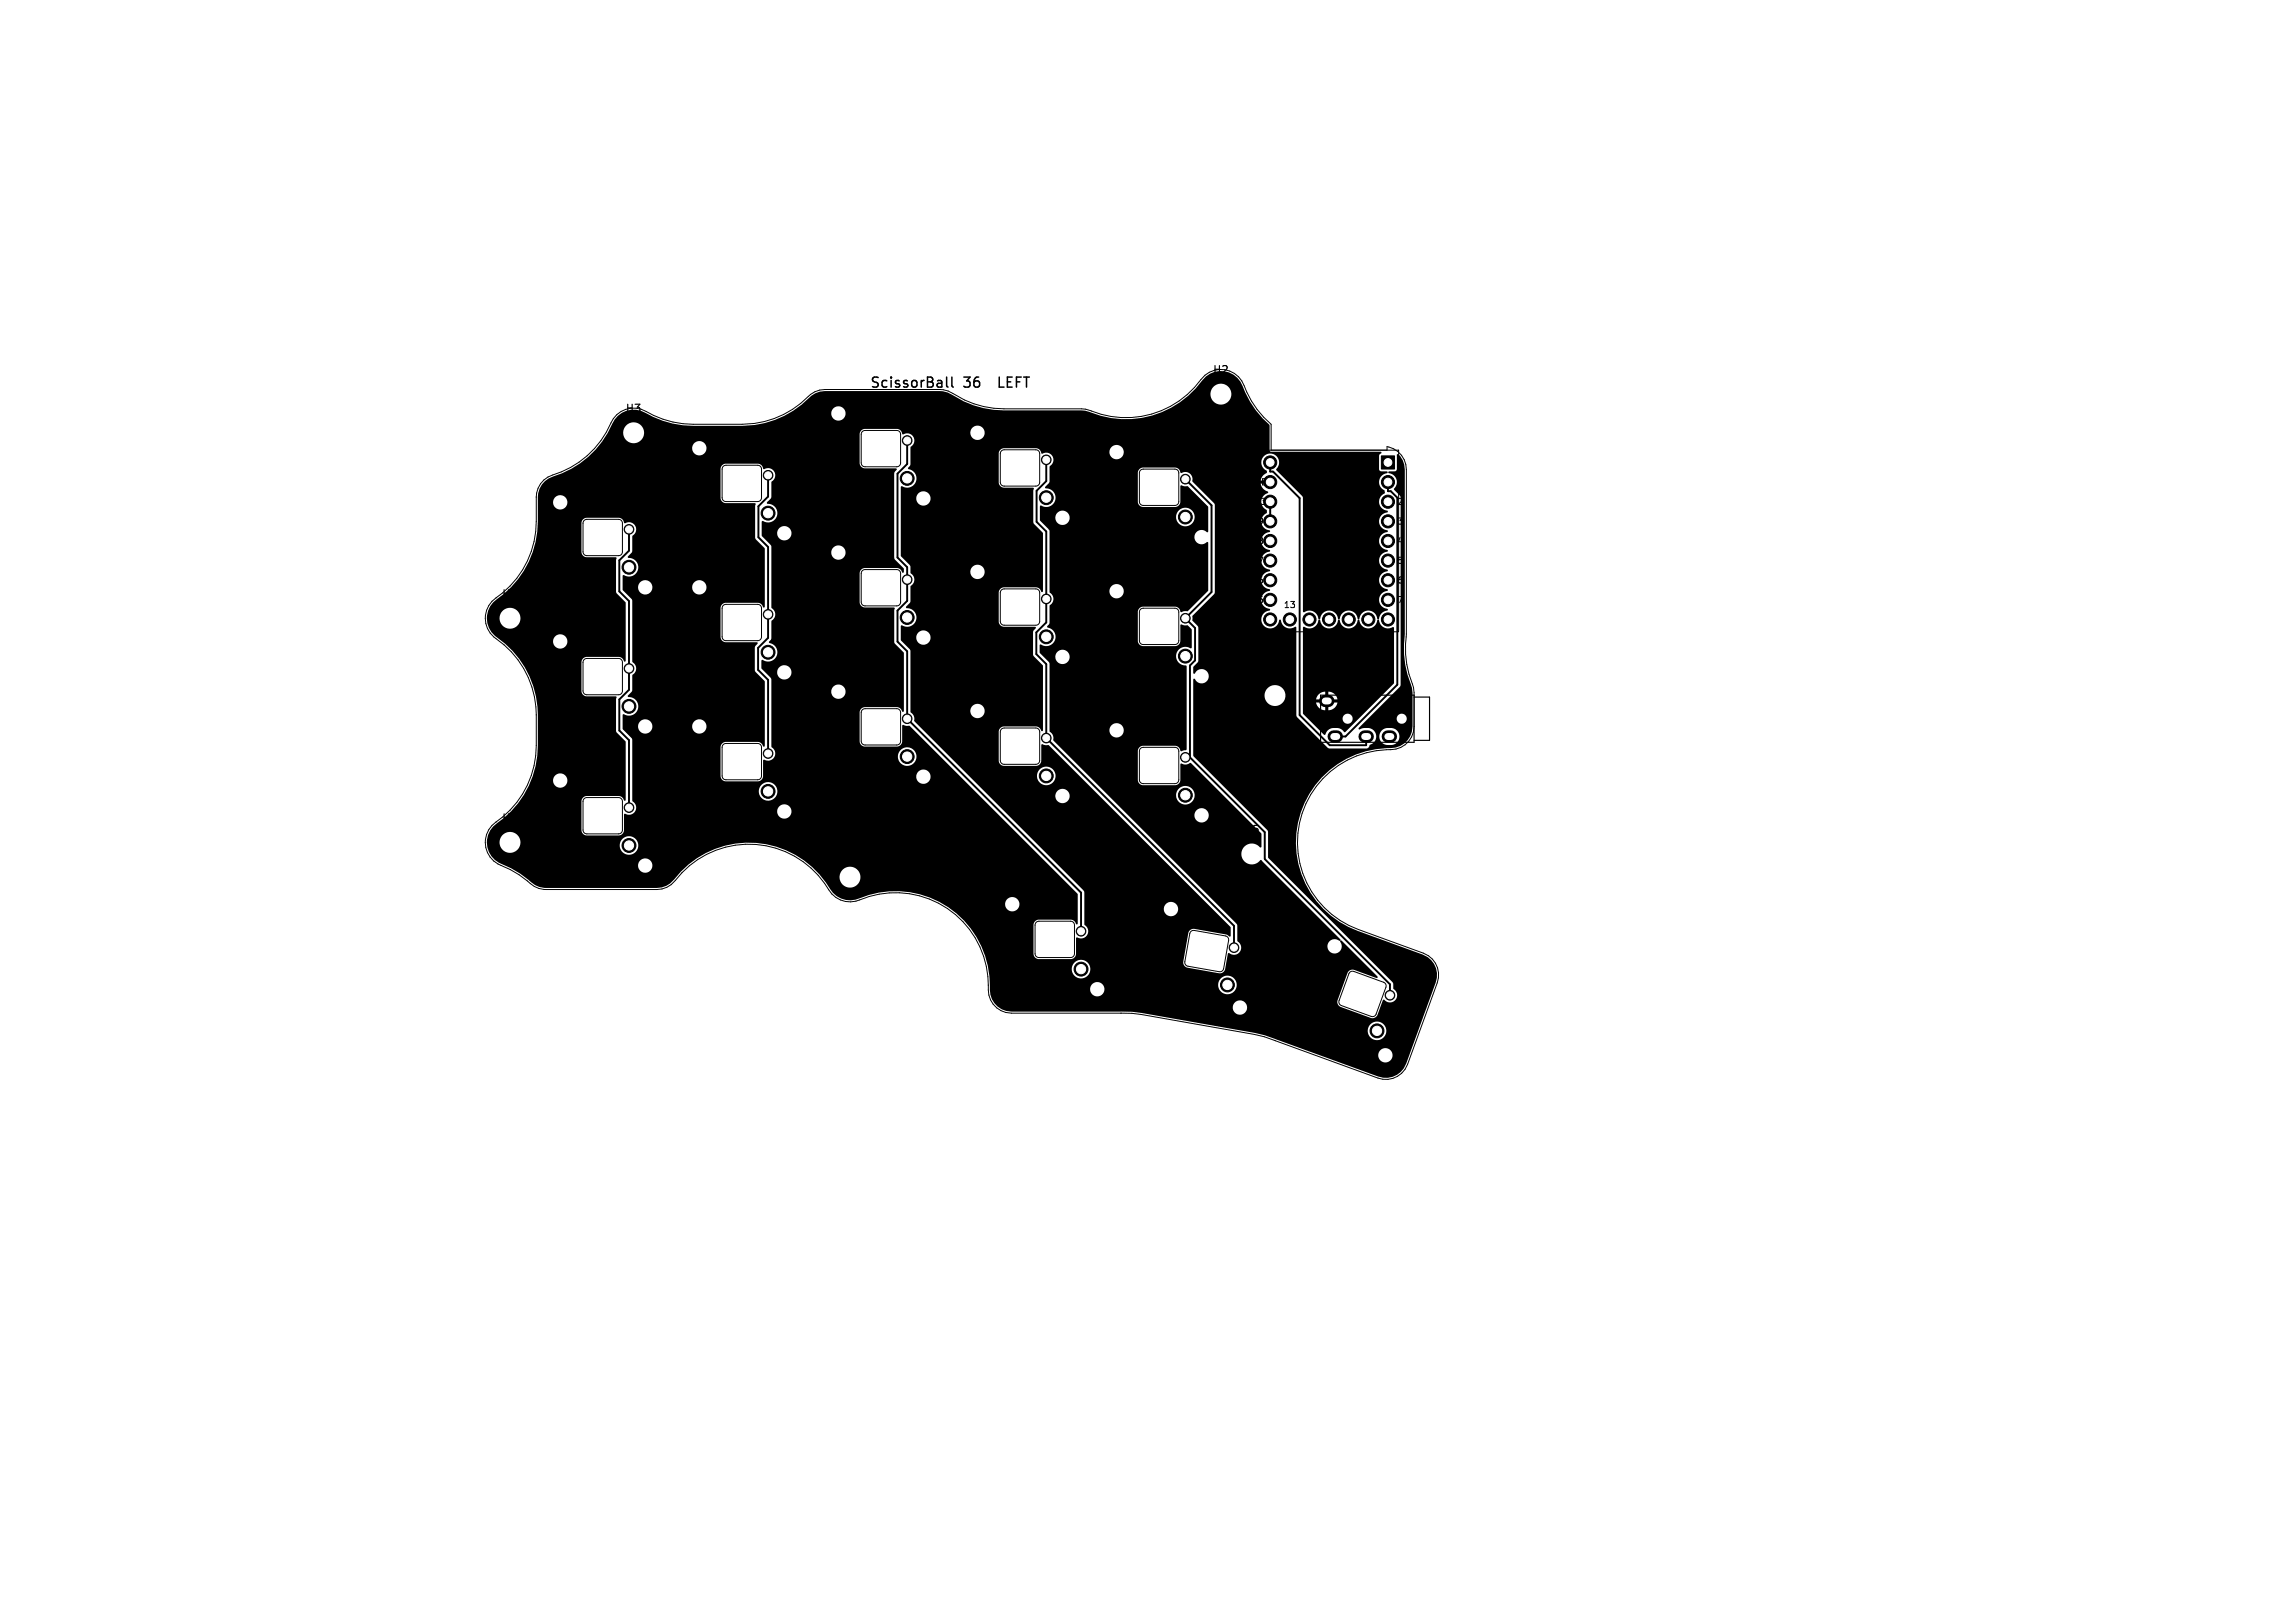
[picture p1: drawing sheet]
<svg xmlns="http://www.w3.org/2000/svg" width="297mm" height="210mm" viewBox="0 0 297 210" stroke-linecap="round" stroke-linejoin="round" font-family="sans-serif">
<defs><g id="words">
<g font-size="1.8">
<text x="112.5" y="50.4">ScissorBall</text>
<text x="124.7" y="50.4">36</text>
<text x="129.8" y="50.4">LEFT</text>
</g>
<g font-size="1.4">
<text x="80.9" y="53.6">H3</text>
<text x="156.9" y="48.6">H2</text>
<text x="64.9" y="77.6">H4</text>
<text x="64.9" y="106.6">H7</text>
<text x="160.9" y="108.1">H5</text>
</g>
<g font-size="1.1">
<text x="161.5" y="63">GND</text>
<text x="161.6" y="65.5">3V3</text>
<text x="179.1" y="60.4">0</text>
<text x="180.7" y="63">1</text>
<text x="180.7" y="65.5">2</text>
<text x="161.9" y="70.6">28</text>
<text x="161.9" y="68">29</text>
<text x="180.7" y="70.6">4</text>
<text x="180.7" y="68">3</text>
<text x="161.9" y="75.7">26</text>
<text x="161.9" y="73.1">27</text>
<text x="180.7" y="75.7">6</text>
<text x="180.7" y="73.1">5</text>
<text x="161.9" y="78.2">15</text>
<text x="166.1" y="78.8">13</text>
<text x="168.6" y="78.8">12</text>
<text x="171.1" y="78.8">11</text>
<text x="173.7" y="78.8">10</text>
<text x="176.6" y="78.8">9</text>
<text x="179.1" y="80.7">8</text>
<text x="180.7" y="78.2">7</text>
</g>
<g font-size="1.1" fill="#fff">
<text x="163.6" y="60.4">5V</text>
<text x="163.5" y="80.7">14</text>
</g>
</g></defs>
<g fill="#000" stroke="#000" stroke-width=".13">
<path d="M178.8 59h1.7v1.7h-1.7z"/>
<circle cx="117.4" cy="57" r=".62"/>
<circle cx="135.4" cy="59.5" r=".63"/>
<circle cx="164.4" cy="59.8" r=".85"/>
<circle cx="81.4" cy="73.4" r=".9"/>
<circle cx="81.4" cy="68.5" r=".62"/>
<circle cx="99.4" cy="66.4" r=".9"/>
<circle cx="99.4" cy="61.5" r=".62"/>
<circle cx="99.4" cy="79.5" r=".62"/>
<circle cx="117.4" cy="79.9" r=".9"/>
<circle cx="117.4" cy="75" r=".62"/>
<circle cx="117.4" cy="61.9" r=".9"/>
<circle cx="135.4" cy="77.5" r=".63"/>
<circle cx="135.4" cy="64.4" r=".9"/>
<circle cx="153.4" cy="62" r=".62"/>
<circle cx="153.4" cy="80" r=".63"/>
<circle cx="153.4" cy="66.9" r=".9"/>
<circle cx="164.4" cy="75.1" r=".85"/>
<circle cx="164.4" cy="64.9" r=".85"/>
<circle cx="164.4" cy="62.4" r=".85"/>
<circle cx="164.4" cy="72.5" r=".85"/>
<circle cx="164.4" cy="70" r=".85"/>
<circle cx="164.4" cy="67.5" r=".85"/>
<circle cx="164.4" cy="77.6" r=".85"/>
<circle cx="179.6" cy="67.5" r=".85"/>
<circle cx="179.6" cy="62.4" r=".85"/>
<circle cx="179.6" cy="64.9" r=".85"/>
<circle cx="179.6" cy="70" r=".85"/>
<circle cx="179.6" cy="77.6" r=".85"/>
<circle cx="179.6" cy="72.5" r=".85"/>
<circle cx="179.6" cy="75.1" r=".85"/>
<circle cx="81.4" cy="86.5" r=".62"/>
<circle cx="81.4" cy="91.4" r=".9"/>
<circle cx="99.4" cy="97.5" r=".62"/>
<circle cx="99.4" cy="84.4" r=".9"/>
<circle cx="117.4" cy="97.9" r=".9"/>
<circle cx="117.4" cy="93" r=".62"/>
<circle cx="135.4" cy="95.5" r=".62"/>
<circle cx="135.4" cy="82.4" r=".9"/>
<circle cx="153.4" cy="98" r=".63"/>
<circle cx="153.4" cy="84.9" r=".9"/>
<circle cx="164.4" cy="80.2" r=".85"/>
<circle cx="166.9" cy="80.2" r=".85"/>
<circle cx="169.5" cy="80.2" r=".85"/>
<circle cx="172" cy="80.2" r=".85"/>
<circle cx="174.5" cy="80.2" r=".85"/>
<circle cx="177.1" cy="80.2" r=".85"/>
<circle cx="179.6" cy="80.2" r=".85"/>
<circle cx="81.4" cy="104.5" r=".62"/>
<circle cx="81.4" cy="109.4" r=".9"/>
<circle cx="99.4" cy="102.4" r=".9"/>
<circle cx="135.4" cy="100.4" r=".9"/>
<circle cx="153.4" cy="102.9" r=".9"/>
<circle cx="139.9" cy="120.5" r=".62"/>
<circle cx="139.9" cy="125.4" r=".9"/>
<circle cx="158.8" cy="127.4" r=".9"/>
<circle cx="159.7" cy="122.6" r=".63"/>
<circle cx="178.2" cy="133.4" r=".9"/>
<circle cx="179.9" cy="128.8" r=".63"/>
</g>
<path d="M171.5 90.7h.4M172.6 95.3h.4M176.6 95.3h.4M179.6 95.3h.4" fill="none" stroke="#000" stroke-width="1.6"/>
<path d="M117.4 57v3l-1.3 1.3v10.8l1.3 1.3v4.4l-1.3 1.2v4l1.3 1.3v8.7l22.5 22.5v5M135.4 59.5v2.8l-1.3 1.2v4l1.3 1.3v11.7l-1.3 1.3v2.8l1.3 1.3v9.6l24.3 24.3v2.8M164.4 59.8v1.2h.3l3.5 3.5v28l3.9 3.9h4.7v-1.1M81.4 68.5v2.8l-1.3 1.2v4l1.3 1.3v11.5l-1.3 1.2v4l1.3 1.3v8.7M99.4 61.5v2.8l-1.3 1.2v4l1.3 1.3v11.7l-1.3 1.3v2.9l1.3 1.3v9.5M153.4 62l3.4 3.4v11.2l-3.4 3.4 1.3 1.3v4.2l-.7 .6v11.9M164.4 64.9v2.6M179.6 62.4v1.2h.4l.8 .8v24.2l-6.7 6.7h-1.3M153.4 98h.6M154 98l9.7 9.7v3.5l16.2 16.2v1.4" fill="none" stroke="#000" stroke-width=".25"/>
<path d="M70.5 62.3l.5-.4 1.7-.7 1.3-.6h19.2v3.9a.7 .7 0 0 0 .8 .6h3.7l.1 .1-.1 4.4 .1 .2 1.2 1.2v7.6a.29 .29 0 0 1-.4-.3l-.5-.3h-4.1a.69 .69 0 0 0-.8 .7v3.8a.7 .7 0 0 0 .8 .6h3.9l.2 .1-.4 .6v2.9l.1 .2 1.2 1.3v8.4a.29 .29 0 0 1-.4-.3l-.5-.3h-4.2l-.3 .1a.69 .69 0 0 0-.4 .6v3.8a.7 .7 0 0 0 .8 .6h4.1l.4-.2 .2-.3h19.9a.93 .93 0 0 0 1.4 .7 .93 .93 0 0 0 0-1.6 .93 .93 0 0 0-1.4 .7v.2h-19.9l.1-2.2v-.1h.2a.93 .93 0 0 0 1.3-.5h15.9v.2a1.2 1.2 0 0 0 1.8 .9 1.2 1.2 0 0 0 0-2 1.2 1.2 0 0 0-1.8 .9h-15.9a1.09 1.09 0 0 0-.5-1.2v-7h7.8a.93 .93 0 0 0 1.4 .7 .93 .93 0 0 0 0-1.6 .93 .93 0 0 0-1.4 .7v.2h-7.8v-1.8l-.7-.7h1.5a.93 .93 0 0 0 1.4 .7 .93 .93 0 0 0 0-1.6 .93 .93 0 0 0-1.4 .7v.2h-1.5l-.6-.6v-1l.1-.1a1.24 1.24 0 0 0 1.9-.5 1.24 1.24 0 0 0-1-1.7v-.1l.3-.5v-2.2a1.05 1.05 0 0 0 0-1.8v-7h7.8a.93 .93 0 0 0 1.4 .7 .93 .93 0 0 0 0-1.6 .93 .93 0 0 0-1.4 .7v.2h-7.8v-1l-1.2-1.2v-.3h2v.2a.93 .93 0 0 0 1.5 .4 .93 .93 0 0 0-.3-1.6 .93 .93 0 0 0-1.2 1h-2v-1.6v-.1a1.23 1.23 0 0 0 1.9-.6 1.23 1.23 0 0 0-1.2-1.6v-.2l.4-.5 .1-.2v-1.9a.99 .99 0 0 0 .4-1.4 .99 .99 0 0 0-1.4-.3 .8 .8 0 0 0-.8-.7h-4.1a.7 .7 0 0 0-.7 .6h-19.2l1-.6 1.1-.9 1-1h12.5a.93 .93 0 0 0 1.4 .7 .93 .93 0 0 0 0-1.6 .93 .93 0 0 0-1.4 .7v.2h-12.5l.8-1 .8-1.2h1.9a1.35 1.35 0 0 0 1.3 1.4 1.35 1.35 0 0 0 1.4-1.2h27.9v3.8a.69 .69 0 0 0 .8 .7h3.9l.2 .1-.4 .5v11l.1 .2 1.1 1.1 .1 .6h-.2l-.1-.1a.69 .69 0 0 0-.7-.5h-4.1a.7 .7 0 0 0-.7 .7v3.8a.7 .7 0 0 0 .8 .6h3.7l.1 .1-.1 4.4 .1 .2 1.2 1.2v7.6a.29 .29 0 0 1-.4-.3l-.5-.3h-4.1a.69 .69 0 0 0-.8 .7v3.8a.7 .7 0 0 0 .8 .6h4.1a.7 .7 0 0 0 .7-.7v-2.1l.9 .1 21.7 21.7 .1 4a.29 .29 0 0 1-.4-.3l-.5-.3h-4.1a.69 .69 0 0 0-.8 .7v3.8a.7 .7 0 0 0 .8 .6h4.1a.7 .7 0 0 0 .7-.7v-2l.1-.1a.96 .96 0 0 0 1.3-.4 .96 .96 0 0 0-.4-1.3v-1.9h10.3a.93 .93 0 0 0 1.4 .7 .93 .93 0 0 0 0-1.6 .93 .93 0 0 0-1.4 .7v.2h-10.3v-2.3l-.1-.2-12.1-12.1h8.5a.93 .93 0 0 0 1.4 .7 .93 .93 0 0 0 0-1.6 .93 .93 0 0 0-1.4 .7v.2h-8.5l-2.8-2.8h8.9a1.2 1.2 0 0 0 1.7 1.2 1.2 1.2 0 0 0 .3-2 1.2 1.2 0 0 0-2 .6v.2h-8.9l-7-7a1.46 1.46 0 0 0-.5-1.2h7.8a.93 .93 0 0 0 1.4 .7 .93 .93 0 0 0 0-1.6 .93 .93 0 0 0-1.4 .7v.2h-7.8v-7.9l-.1-.2-1.1-1.1v-.3h2v.2a.93 .93 0 0 0 1.5 .4 .93 .93 0 0 0-.3-1.6 .93 .93 0 0 0-1.2 1h-2v-1.6v-.1a1.23 1.23 0 0 0 1.9-.6 1.23 1.23 0 0 0-1.2-1.6v-.2l.4-.5 .1-.2v-1.9a1.07 1.07 0 0 0 0-1.8h7.8v.2a.93 .93 0 0 0 1.5 .4 .93 .93 0 0 0-.3-1.6 .93 .93 0 0 0-1.2 1h-7.8v-.8l-.1-.2-1.1-1.2v-7.3h2a.93 .93 0 0 0 1.4 .7 .93 .93 0 0 0 0-1.6 .93 .93 0 0 0-1.4 .7v.2h-2v-1.6l.1-.1a1.23 1.23 0 0 0 1.8-.6 1.23 1.23 0 0 0-1-1.7l.3-.5v-1.5h11.4v3.9a.7 .7 0 0 0 .8 .6h3.7l.1 .1-.1 4.4 .1 .2 1.2 1.2v7.6a.29 .29 0 0 1-.4-.3l-.5-.3h-4.1a.69 .69 0 0 0-.8 .7v3.8a.7 .7 0 0 0 .8 .6h3.9l.2 .1-.4 .6v2.9l.1 .2 1.2 1.2v8.5a.29 .29 0 0 1-.4-.3l-.5-.3h-4.1a.69 .69 0 0 0-.8 .7v3.8a.7 .7 0 0 0 .8 .6h4.1a.7 .7 0 0 0 .7-.7v-2.1l.9 .1 23.5 23.5 .1 1.2-.2 .1-.4-.3-4.2-.7a.69 .69 0 0 0-.7 .6l-.7 3.6a.69 .69 0 0 0 .6 .8l4 .7a.69 .69 0 0 0 .9-.5l.3-2 .2-.1a.96 .96 0 0 0 1.4-.2 .96 .96 0 0 0-.4-1.4v-2l-.1-.2-13.9-13.9h8.5a.93 .93 0 0 0 1.4 .7 .93 .93 0 0 0 0-1.6 .93 .93 0 0 0-1.4 .7v.2h-8.5l-2.8-2.8h8.9a1.2 1.2 0 0 0 1.7 1.2 1.2 1.2 0 0 0 .3-2 1.2 1.2 0 0 0-2 .6v.2h-8.9l-7-7a1.46 1.46 0 0 0-.5-1.2h7.8a.93 .93 0 0 0 1.4 .7 .93 .93 0 0 0 0-1.6 .93 .93 0 0 0-1.4 .7v.2h-7.8v-8.7l-.1-.2-.5-.6h1.4v.2a.93 .93 0 0 0 1.5 .4 .93 .93 0 0 0-.3-1.6 .93 .93 0 0 0-1.2 1h-1.4l-.7-.7v-.9l.2-.1a1.22 1.22 0 0 0 1.8-.6 1.22 1.22 0 0 0-1-1.6v-.1l.3-.5v-2.2a1.07 1.07 0 0 0 0-1.8h7.8v.2a.93 .93 0 0 0 1.5 .4 .93 .93 0 0 0-.3-1.6 .93 .93 0 0 0-1.2 1h-7.8v-7.9l-.1-.2-1.1-1.1v-.3h2a.93 .93 0 0 0 1 .8 .93 .93 0 0 0 .8-1.1h13.8v.2a1.2 1.2 0 0 0 1.8 .9 1.2 1.2 0 0 0 0-2 1.2 1.2 0 0 0-1.8 .9h-13.8v-.1a.93 .93 0 0 0-1.1-.6 .93 .93 0 0 0-.7 1h-2v-1.6v-.1a1.23 1.23 0 0 0 1.9-.6 1.23 1.23 0 0 0-1.2-1.6v-.2l.4-.5 .1-.2v-1.2h11.4v3.9a.7 .7 0 0 0 .8 .6h4.1a.7 .7 0 0 0 .7-.7v-2.1l.9 .1 2.6 2.6 .1 3.3-.2 .1a.94 .94 0 0 0-1.3-.1 .94 .94 0 0 0 0 1.4 .94 .94 0 0 0 1.3-.1l.2 .1-.1 6.3-2.6 2.6-.8 .1-.1-.1a.71 .71 0 0 0-.8-.6h-4.1l-.3 .1a.69 .69 0 0 0-.4 .6v3.8a.7 .7 0 0 0 .8 .6h4.1a.7 .7 0 0 0 .7-.7v-2.1l.9 .1 .5 .6v2.3l-.1 .1a1.22 1.22 0 0 0-1.9 .7 1.22 1.22 0 0 0 1.3 1.5l.1 10.9-.1 .1-.7 .1a.8 .8 0 0 0-.8-.7h-4.1l-.4 .2-.3 .4v3.8a.69 .69 0 0 0 .8 .7h4.1a.7 .7 0 0 0 .7-.7v-2v-.1h.2a1.29 1.29 0 0 0 1.1-.1l9.1 9.1 .1 1.7-.2 .2a1.37 1.37 0 0 0-2-.2 1.37 1.37 0 0 0 0 2 1.37 1.37 0 0 0 2-.2h.2l10.1 10.2 .1 .2h-.1a.94 .94 0 0 0-1.5 .2 .94 .94 0 0 0 .6 1.4 .94 .94 0 0 0 1.1-.9l-.2-.6 .1-.1h.1l4.7 4.6v.2h-.2l-2.9-1a.7 .7 0 0 0-.8 .4l-1.3 3.6a.7 .7 0 0 0 .4 .8l3.8 1.4a.7 .7 0 0 0 1-.4l.7-1.9h.1a.96 .96 0 0 0 1.5-.1 .96 .96 0 0 0-.3-1.4l-.1-.8-16.1-16.1v-3.4l-.1-.2-9.6-9.6v-7.9h9.2v.2a1.35 1.35 0 0 0 2.1 1.1 1.35 1.35 0 0 0 0-2.4 1.35 1.35 0 0 0-2.1 1.1h-9.2v-2l.1-.1h.1a.94 .94 0 0 0 1.5 .4 .94 .94 0 0 0-.1-1.5 .94 .94 0 0 0-1.4 .5h-.1l-.1-.1v-.8l.7-.8v-4.3l-.1-.2-.7-.7v-.6l2.8-2.8 .1-.2v-11.4l-.1-.2-2.8-2.8a1.03 1.03 0 0 0-.3-1 1.03 1.03 0 0 0-1.2-.1 .8 .8 0 0 0-.8-.7h-4.3a.7 .7 0 0 0-.5 .6h-11.4v-.7a.98 .98 0 0 0 .5-1 .98 .98 0 0 0-.7-.8h8v.2a.93 .93 0 0 0 1.5 .4 .93 .93 0 0 0-.3-1.6 .93 .93 0 0 0-1.2 1h-8.3l-.4 .1-.1-.1a.71 .71 0 0 0-.8-.6h-4.1a.7 .7 0 0 0-.7 .6h-11.4v-.7a.98 .98 0 0 0 .5-1 .98 .98 0 0 0-.7-.8h8v.2a.93 .93 0 0 0 1.5 .4 .93 .93 0 0 0-.3-1.6 .93 .93 0 0 0-1.2 1h-8.3l-.4 .1-.1-.1a.71 .71 0 0 0-.8-.6h-4.1a.7 .7 0 0 0-.7 .6h-27.8a1.35 1.35 0 0 0-1.3-1.5 1.35 1.35 0 0 0-1.5 1.3h-1.9l.5-1.1a3 3 0 0 1 4.3-1.4l2.2 1 1.3 .4 1.4 .2 1.3 .1h6.3l1.6-.1 1.4-.3 1.2-.3 1.7-.8h5.7v.2a.93 .93 0 0 0 1.5 .4 .93 .93 0 0 0-.3-1.6 .93 .93 0 0 0-1.2 1h-5.7l1.8-1.2 1-1a2.83 2.83 0 0 1 2.1-.8h15.2l.7 .2 2 1.1 1.2 .5 1.3 .4 1.4 .2 1.4 .1h10h.5l2 .7 1.3 .3 1.3 .1h1.4l1.3-.1 1.3-.3 1.2-.5 1.2-.5 1.2-.7 1.4-1.2h2.5v.2a1.35 1.35 0 0 0 2.1 1.1 1.35 1.35 0 0 0 0-2.4 1.35 1.35 0 0 0-2.1 1.1h-2.5l1.5-1.7a3 3 0 0 1 5.2 .8l1 2 .7 1.1 1.8 1.9v3.3l.1 .1 14.3 .1 .1 .1-.3 .3v1.9l.2 .2h.8l.1 .2a1.22 1.22 0 0 0-1.1 1 1.22 1.22 0 0 0 .7 1.3v.3a1.19 1.19 0 0 0-.7 1.3 1.19 1.19 0 0 0 1.1 1v.1a1.38 1.38 0 0 0-1.1 1.2 1.2 1.2 0 0 0 1.1 1.2v.2a1.38 1.38 0 0 0-1.1 1.1 1.2 1.2 0 0 0 1.1 1.3v.1a1.38 1.38 0 0 0-1.1 1.1 1.22 1.22 0 0 0 1.1 1.3v.1a1.38 1.38 0 0 0-1.1 1.2 1.2 1.2 0 0 0 1.1 1.3v.1a1.38 1.38 0 0 0-1.1 1.1 1.2 1.2 0 0 0 1.1 1.3v.1a1.38 1.38 0 0 0-1.1 1.2l-.1 .1-.1-.1a1.18 1.18 0 0 0-1.2-1.1 1.18 1.18 0 0 0-1.2 1.1h-.1a1.35 1.35 0 0 0-1.4-1.1 1.21 1.21 0 0 0-1 1.1h-.2a1.35 1.35 0 0 0-1.3-1.1 1.21 1.21 0 0 0-1.1 1.1h-.1a1.35 1.35 0 0 0-1.3-1.1l-.7 .2-.1-.1v-14.7l-.1-.2-3.3-3.4-.1-.1a1.17 1.17 0 0 0 0-1.8 1.17 1.17 0 0 0-1.8 .4 1.17 1.17 0 0 0 .6 1.6v.3a1.24 1.24 0 0 0-.8 1h.8v.4h-.8l.1 .1a1.59 1.59 0 0 0 .9 1v.1a1.19 1.19 0 0 0-.9 1.1 1.19 1.19 0 0 0 .7 1.1v.4a1.17 1.17 0 0 0-.6 1.3 1.17 1.17 0 0 0 1 .9l.1 .2a1.38 1.38 0 0 0-1.2 1.1 1.2 1.2 0 0 0 1.1 1.3l.1 .1a1.38 1.38 0 0 0-1.2 1.1 1.22 1.22 0 0 0 1.1 1.3l.1 .1a1.38 1.38 0 0 0-1.2 1.2 1.2 1.2 0 0 0 1.1 1.3l.1 .1a1.38 1.38 0 0 0-1.2 1.1 1.2 1.2 0 0 0 1.1 1.3l.1 .1a1.38 1.38 0 0 0-1.2 1.2 1.17 1.17 0 0 0 1.1 1.2 1.17 1.17 0 0 0 1.3-1.1h.1l.1 .1a1.17 1.17 0 0 0 1.8 .8l.2 .1v11.4v.2l4.1 4 5 .1 .2-.2a.46 .46 0 0 1 .5-.5l.4-.5 .1-.5h.4a1.1 1.1 0 0 0 1 1.2h.8a1.1 1.1 0 0 0 .8-1.2 1.1 1.1 0 0 0-1-1h-.6a1.1 1.1 0 0 0-1 1h-.4v-.2a1.1 1.1 0 0 0-1-.8h-.8l-.4 .2-.1-.1 1.2-1.2h3.7a.65 .65 0 0 0 1 .5 .65 .65 0 0 0 0-1.2 .65 .65 0 0 0-1 .5v.2h-3.7l4.2-4.2 .1-.2v-24.4l-.1-.2-.8-.8a1.22 1.22 0 0 0 .3-1.3 1.22 1.22 0 0 0-1-.8v-.1l.1-.1h.7l.2-.1 .1-2 .1-.1 .6 .8 .2 .6 .1 .6v21.2l-.1 2.6 .1 1.4 .3 1.3 .6 1.7 .1 5a2.81 2.81 0 0 1-2.8 2.8l-1.9 .1-1.4 .3-1.2 .4-1.3 .6-1.1 .7-1.1 .8-1 .9-.8 1-.8 1.2-.6 1.1-.5 1.3-.3 1.3-.2 1.3-.1 1.4 .1 1.3 .2 1.3 .4 1.3 .5 1.2 .7 1.2 .8 1.1 .9 1 1 .9 1 .8 1.2 .6 1.2 .6 8.4 3a2.8 2.8 0 0 1 1.7 3.6l-3.8 10.5a2.9 2.9 0 0 1-4.2 1.5l-6.7-2.5h7.3v.2a.93 .93 0 0 0 1.5 .4 .93 .93 0 0 0-.3-1.5 .93 .93 0 0 0-1.2 .9h-7.3l-7.4-2.6-3.4-.7h16.7a1.2 1.2 0 0 0 1.7 1.2 1.2 1.2 0 0 0 .3-2 1.2 1.2 0 0 0-2 .6v.2h-16.7l-13.8-2.4h-15.6l-.7-.1-.8-.3h30.1a.93 .93 0 0 0 1.5 .7 .93 .93 0 0 0 0-1.6 .93 .93 0 0 0-1.5 .7v.2h-30.1a2.69 2.69 0 0 1-1.2-1.8l-.1-.6h13a.93 .93 0 0 0 1.3 .7 .93 .93 0 0 0 .3-1.4h14.9v.1a1.2 1.2 0 0 0 1.9 1 1.2 1.2 0 0 0 0-2.1 1.2 1.2 0 0 0-1.9 1h-14.9l-.1-.1a.93 .93 0 0 0-1-.1 .93 .93 0 0 0-.5 .9h-13l-.1-1.8-.1-1h10.8v.2a1.2 1.2 0 0 0 1.8 .9 1.2 1.2 0 0 0 0-2 1.2 1.2 0 0 0-1.8 .9h-10.8l-.4-1.6-.5-1.2-.6-1.2-.8-1.1-.8-1.1-1-.9-1.6-1.1h7.9a.93 .93 0 0 0 1.4 .7 .93 .93 0 0 0 0-1.6 .93 .93 0 0 0-1.4 .7v.2h-7.9l-1.8-.9-1.3-.5-1.4-.3-1.3-.1h-1.4l-1.2 .2-1.3 .3-1 .4a3.1 3.1 0 0 1-4.1-1.2l-1.2-1.6h2.4a1.35 1.35 0 0 0 1.9 1.4 1.35 1.35 0 0 0 .4-2.3 1.35 1.35 0 0 0-2.2 .7l-.1 .2h-2.4l-1.1-1.2-1-.8-1.1-.8-1.3-.6-1.2-.4-1.3-.4-1.3-.1-1.4-.1-1.3 .2-1.3 .2-1.3 .4-1.2 .6-1.2 .6-1.1 .9-1 .9-.9 1a2.82 2.82 0 0 1-2.2 1.1h-14.4a3.1 3.1 0 0 1-2.2-1l-1.1-.9-1.7-.9h17a.93 .93 0 0 0 1.4 .7 .93 .93 0 0 0 0-1.6 .93 .93 0 0 0-1.4 .7v.2h-17l-1-.5-.6-.4-.5-.6-.4-1-.1-.7h1.6v.2a1.35 1.35 0 0 0 1.3 1.3 1.35 1.35 0 0 0 1.4-1.1h12.9v.2a1.2 1.2 0 0 0 1.8 .9 1.2 1.2 0 0 0 0-2 1.2 1.2 0 0 0-1.8 .9l-12.9-.1a1.35 1.35 0 0 0-1.1-1.5 1.35 1.35 0 0 0-1.6 1.2h-1.6l.2-.9 .2-.5 .4-.6 2.3-1.9 .9-1 .8-1.2 .9-1.7h2.9v.2a.93 .93 0 0 0 1.5 .4 .93 .93 0 0 0-.3-1.6 .93 .93 0 0 0-1.2 1h-2.9l.6-1.9 .2-1.4 .1-5.3-.2-2.3-.4-1.4-.5-1.3-.6-1.2-.7-1-.8-1.1-1.3-1.1h6.5v.2a.93 .93 0 0 0 1.5 .4 .93 .93 0 0 0-.3-1.6 .93 .93 0 0 0-1.2 1h-6.5l-1.1-.8-.4-.5-.3-.5-.2-.7-.1-.7h1.6a1.35 1.35 0 0 0 1.9 1.4 1.35 1.35 0 0 0 .4-2.3 1.35 1.35 0 0 0-2.2 .7l-.1 .2h-1.6a2.99 2.99 0 0 1 1.3-2.4l1.8-1.5 .9-1 .8-1.1 .6-1.2 .5-1.2 .4-1.3 .2-1.4 .1-1.2h5.6v3.8a.69 .69 0 0 0 .8 .7h3.7l.1 .1-.1 4.4 .1 .2 1.2 1.2v7.6a.29 .29 0 0 1-.4-.3l-.5-.3h-4.1a.69 .69 0 0 0-.8 .7v3.8a.7 .7 0 0 0 .8 .6h3.7l.1 .1-.1 4.4 .1 .2 1.2 1.2v7.6a.29 .29 0 0 1-.4-.3l-.5-.3h-4.1a.69 .69 0 0 0-.8 .7v3.8a.7 .7 0 0 0 .8 .6h4.1a.7 .7 0 0 0 .7-.7v-2l.1-.1a.96 .96 0 0 0 1.2-.2h18.5v.2a.93 .93 0 0 0 1.5 .4 .93 .93 0 0 0-.3-1.6 .93 .93 0 0 0-1.2 1h-18.5a1.01 1.01 0 0 0-.3-1.5v-1.3h16.4a1.2 1.2 0 0 0 1.7 1.2 1.2 1.2 0 0 0 .3-2 1.2 1.2 0 0 0-2 .6v.2h-16.4v-6.6l-.1-.2-1.1-1.1v-.3h2v.2a.93 .93 0 0 0 1 .6 .93 .93 0 0 0 .8-.8h5.2v.2a.93 .93 0 0 0 1.5 .4 .93 .93 0 0 0-.3-1.6 .93 .93 0 0 0-1.2 1h-5.2v-.2a.93 .93 0 0 0-1-.8 .93 .93 0 0 0-.8 1h-2v-1.6v-.1a1.23 1.23 0 0 0 1.9-.6 1.23 1.23 0 0 0-1.2-1.6v-.2l.4-.5 .1-.2v-1.9a1.05 1.05 0 0 0 0-1.8v-7.9l-.1-.2-1.1-1.1v-.3h2v.2a.93 .93 0 0 0 1 .6 .93 .93 0 0 0 .8-.8h5.2v.2a.93 .93 0 0 0 1.5 .4 .93 .93 0 0 0-.3-1.6 .93 .93 0 0 0-1.2 1h-5.2v-.2a.93 .93 0 0 0-1-.8 .93 .93 0 0 0-.8 1h-2v-1.6v-.1a1.23 1.23 0 0 0 1.9-.6 1.23 1.23 0 0 0-1.2-1.6v-.2l.4-.5 .1-.2v-1.9a.99 .99 0 0 0 .4-1.4 .99 .99 0 0 0-1.4-.3 .8 .8 0 0 0-.8-.7h-4.3a.71 .71 0 0 0-.5 .6h-5.6v-2.5h2a.93 .93 0 0 0 1.4 .7 .93 .93 0 0 0 0-1.6 .93 .93 0 0 0-1.4 .7v.2h-2v-.8a2.81 2.81 0 0 1 .9-2zM168.6 81.1h.1a1.25 1.25 0 0 0 1.9-.9h.2a1.18 1.18 0 0 0 1.2 1.1 1.18 1.18 0 0 0 1.2-1.1h.2a1.18 1.18 0 0 0 1.1 1.1 1.18 1.18 0 0 0 1.2-1.1h.2a1.18 1.18 0 0 0 1.2 1.1 1.18 1.18 0 0 0 1.2-1.1h.1a1.21 1.21 0 0 0 1.9 .9l.1 .2v7.1l-6.3 6.3h-.2a1.09 1.09 0 0 0-.8-.5h-.6a1.39 1.39 0 0 0-1.1 .9l-2.1-2h4.4a.65 .65 0 0 0 1 .5 .65 .65 0 0 0 0-1.2 .65 .65 0 0 0-1 .5v.2h-4.4l-.7-.8v-1.8h2.5v.4h-.8a1.19 1.19 0 0 0 1.2 1v-.7h.4v.7a1.19 1.19 0 0 0 1.2-1h-.8v-.4h.8a1.19 1.19 0 0 0-1.2-1v.8h-.4v-.8a1.19 1.19 0 0 0-1.2 1h-1.7z" fill="#000"/>
<path d="M122.5 48.8v1.1l.2 .2M123.2 48.8v1.1l.2 .2M129.3 48.8v1.3h.6" fill="none" stroke="#000" stroke-width=".2"/>
<g fill="none" stroke="#000" stroke-width=".15">
<path d="M171.5 70.2h.8l.2 .2v.2l-.2 .2h-.8M172.5 69.2v.6M172.5 69.5h-1l.2 .3M164.2 86.3v1M164.2 86.8h.6M164.8 86.3v1M165.2 87.3h.6M165.2 86.6l.3-.3v1M170.9 90h12.1v6.1h-12.1zM183 90.2h2v5.6h-2M109.2 109.8v1M109.2 110.3h.6"/>
<path d="M109.8 109.8v1M110.7 109.8a.4 .4 0 0 0-.5 .4v.4l.1 .2h.3l.2-.1v-.3l-.1-.2h-.3l-.2 .2"/>
</g>
<g fill="none" stroke="#000" stroke-width=".13">
<path d="M81 53a3.2 3.2 0 0 0-1.9 1.7 12 12 0 0 1-7.6 6.8 3 3 0 0 0-2.1 2.8M111.6 55.8l.3-.1h4.2a.5 .5 0 0 1 .5 .5l-.1 3.7a.5 .5 0 0 1-.5 .5h-4.1a.5 .5 0 0 1-.5-.5l.1-3.7zM129.6 58.3l.3-.1h4.2a.5 .5 0 0 1 .4 .5v3.7a.5 .5 0 0 1-.5 .5h-4.1a.5 .5 0 0 1-.5-.5l.1-3.7zM156.5 48.2l-.6 .4a15.4 15.4 0 0 1-4.4 4 12 12 0 0 1-10.4 .5l-1.1-.2h-10.1a12 12 0 0 1-6.6-2l-.6-.3-1.1-.2h-14.9a3 3 0 0 0-2.1 .9 12 12 0 0 1-8.6 3.6h-6.3a12 12 0 0 1-6.1-1.7l-.6-.2M158.5 47.8a3.2 3.2 0 0 1 2.5 2.1 12 12 0 0 0 3.5 5v3.4h15v-.5a3 3 0 0 1 2.5 3v21.2a13 13 0 0 0 .9 7l.1 5a3.1 3.1 0 0 1-3.6 3 12 12 0 0 0-11.4 10.2 12 12 0 0 0 7.8 13.1l8.4 3a3 3 0 0 1 1.8 3.9l-3.8 10.5a3 3 0 0 1-3.9 1.8l-14.7-5.4-1.3-.3-15.8-2.7h-15.6a3.1 3.1 0 0 1-3-3.6 12.1 12.1 0 0 0-17.1-10.9 3.2 3.2 0 0 1-3.6-1.5 12 12 0 0 0-19.8-1.2 3 3 0 0 1-2.4 1.2h-14.4a3.2 3.2 0 0 1-2.4-1.1l-1-.8-1.1-.7-1.3-.5M163 58.3h18v23.5h-18zM69.4 64.3v3.2a12 12 0 0 1-5.2 9.9 3.2 3.2 0 0 0 0 5.2 12 12 0 0 1 5.2 9.9v4a12 12 0 0 1-5.2 9.9 3.2 3.2 0 0 0 .6 5.6M69.4 64.3h.1M75.6 67.3l.4-.1h4a.5 .5 0 0 1 .5 .5l.1 3.7a.5 .5 0 0 1-.6 .5h-4a.5 .5 0 0 1-.6-.5v-3.7zM93.6 78.3l.4-.1h4.1a.5 .5 0 0 1 .4 .5v3.7a.5 .5 0 0 1-.4 .5h-4.1a.5 .5 0 0 1-.5-.5l-.1-3.7zM93.6 60.3l.4-.1h4.1a.5 .5 0 0 1 .4 .5v3.7a.5 .5 0 0 1-.4 .5h-4.1a.5 .5 0 0 1-.5-.5l-.1-3.7zM111.6 73.8l.3-.1h4.2a.5 .5 0 0 1 .5 .5l-.1 3.7a.5 .5 0 0 1-.5 .5h-4.1a.5 .5 0 0 1-.5-.5l.1-3.7z"/>
<path d="M129.6 76.3l.3-.1h4.2a.5 .5 0 0 1 .4 .5v3.7a.5 .5 0 0 1-.5 .5h-4.1a.5 .5 0 0 1-.5-.5l.1-3.7zM147.6 78.8l.3-.1h4.1a.5 .5 0 0 1 .5 .5l.1 3.7a.5 .5 0 0 1-.6 .5h-4.1a.5 .5 0 0 1-.5-.5l.1-3.7zM147.6 60.8l.3-.1h4.1a.5 .5 0 0 1 .5 .5l.1 3.7a.5 .5 0 0 1-.6 .5h-4.1a.5 .5 0 0 1-.5-.5l.1-3.7zM171 60.4v.6l.1 .2 .3-.1v-.1v-.6M172.2 78.6h.4M172.2 60.4h-.3h-.1v.3l.4 .1v.2l-.1 .2-.3-.1M172.6 60.4h.3l.1 .1-.1 .2 .1 .1v.2l-.1 .2h-.3zM172.6 60.7h.3M75.6 85.3l.4-.1h4a.5 .5 0 0 1 .5 .5l.1 3.7a.5 .5 0 0 1-.6 .5h-4a.5 .5 0 0 1-.6-.5v-3.7zM93.6 96.3l.4-.1h4.1a.5 .5 0 0 1 .4 .5v3.7a.5 .5 0 0 1-.4 .5h-4.1a.5 .5 0 0 1-.5-.5l-.1-3.7zM111.6 91.8l.3-.1h4.2a.5 .5 0 0 1 .5 .5l-.1 3.7a.5 .5 0 0 1-.5 .5h-4.1a.5 .5 0 0 1-.5-.5l.1-3.7zM129.6 94.3l.3-.1h4.2a.5 .5 0 0 1 .4 .5v3.7a.5 .5 0 0 1-.5 .5h-4.1a.5 .5 0 0 1-.5-.5l.1-3.7z"/>
<path d="M147.6 96.8l.3-.1h4.1a.5 .5 0 0 1 .5 .5l.1 3.7a.5 .5 0 0 1-.6 .5h-4.1a.5 .5 0 0 1-.5-.5l.1-3.7zM64.8 112h.1M75.6 103.3l.4-.1h4a.5 .5 0 0 1 .5 .5l.1 3.7a.5 .5 0 0 1-.6 .5h-4a.5 .5 0 0 1-.6-.5v-3.7zM134.1 119.3l.4-.1h4a.5 .5 0 0 1 .5 .5l.1 3.7a.5 .5 0 0 1-.6 .5h-4a.5 .5 0 0 1-.6-.5v-3.7zM154.1 120.5l.4-.1 4.1 .7a.5 .5 0 0 1 .4 .6l-.6 3.6a.5 .5 0 0 1-.6 .4l-4.1-.7a.5 .5 0 0 1-.4-.6l.7-3.6zM174.7 125.8l.2-.1h.3l3.9 1.4a.5 .5 0 0 1 .3 .6l-1.3 3.5a.5 .5 0 0 1-.7 .3l-3.8-1.4a.5 .5 0 0 1-.3-.6z"/>
</g>
<g fill="#fff" stroke="#fff" stroke-width=".13">
<circle cx="72.5" cy="101" r=".67"/>
<circle cx="83.5" cy="112" r=".67"/>
<circle cx="81.4" cy="104.5" r=".45"/>
<circle cx="81.4" cy="109.4" r=".6"/>
<circle cx="181.4" cy="93" r=".4"/>
<circle cx="174.4" cy="93" r=".4"/>
<circle cx="151.5" cy="117.6" r=".67"/>
<circle cx="160.5" cy="130.4" r=".67"/>
<circle cx="159.7" cy="122.6" r=".45"/>
<circle cx="158.8" cy="127.4" r=".6"/>
<circle cx="82" cy="56" r="1.1"/>
<circle cx="108.5" cy="53.5" r=".67"/>
<circle cx="119.5" cy="64.5" r=".67"/>
<circle cx="117.4" cy="57" r=".45"/>
<circle cx="117.4" cy="61.9" r=".6"/>
<circle cx="72.5" cy="65" r=".67"/>
<circle cx="83.5" cy="76" r=".67"/>
<circle cx="81.4" cy="68.5" r=".45"/>
<circle cx="81.4" cy="73.4" r=".6"/>
<circle cx="72.5" cy="83" r=".67"/>
<circle cx="83.5" cy="94" r=".67"/>
<circle cx="81.4" cy="86.5" r=".45"/>
<circle cx="81.4" cy="91.4" r=".6"/>
<circle cx="172.7" cy="122.5" r=".67"/>
<circle cx="179.3" cy="136.5" r=".67"/>
<circle cx="179.9" cy="128.8" r=".45"/>
<circle cx="178.2" cy="133.4" r=".6"/>
<circle cx="90.5" cy="76" r=".67"/>
<circle cx="101.5" cy="87" r=".67"/>
<circle cx="99.4" cy="79.5" r=".45"/>
<circle cx="99.4" cy="84.4" r=".6"/>
<circle cx="158" cy="51" r="1.1"/>
<circle cx="90.5" cy="58" r=".67"/>
<circle cx="101.5" cy="69" r=".67"/>
<circle cx="99.4" cy="61.5" r=".45"/>
<circle cx="99.4" cy="66.4" r=".6"/>
<circle cx="131" cy="117" r=".67"/>
<circle cx="142" cy="128" r=".67"/>
<circle cx="139.9" cy="120.5" r=".45"/>
<circle cx="139.9" cy="125.4" r=".6"/>
<circle cx="90.5" cy="94" r=".67"/>
<circle cx="101.5" cy="105" r=".67"/>
<circle cx="99.4" cy="97.5" r=".45"/>
<circle cx="99.4" cy="102.4" r=".6"/>
<circle cx="126.5" cy="74" r=".67"/>
<circle cx="137.5" cy="85" r=".67"/>
<circle cx="135.4" cy="77.5" r=".45"/>
<circle cx="135.4" cy="82.4" r=".6"/>
<circle cx="144.5" cy="76.5" r=".67"/>
<circle cx="155.5" cy="87.5" r=".67"/>
<circle cx="153.4" cy="80" r=".45"/>
<circle cx="153.4" cy="84.9" r=".6"/>
<circle cx="144.5" cy="94.5" r=".67"/>
<circle cx="155.5" cy="105.5" r=".67"/>
<circle cx="153.4" cy="98" r=".45"/>
<circle cx="153.4" cy="102.9" r=".6"/>
<circle cx="108.5" cy="89.5" r=".67"/>
<circle cx="119.5" cy="100.5" r=".67"/>
<circle cx="117.4" cy="93" r=".45"/>
<circle cx="117.4" cy="97.9" r=".6"/>
<circle cx="126.5" cy="56" r=".67"/>
<circle cx="137.5" cy="67" r=".67"/>
<circle cx="135.4" cy="59.5" r=".45"/>
<circle cx="135.4" cy="64.4" r=".6"/>
<circle cx="164.4" cy="64.9" r=".5"/>
<circle cx="164.4" cy="62.4" r=".5"/>
<circle cx="179.6" cy="59.8" r=".5"/>
<circle cx="179.6" cy="62.4" r=".5"/>
<circle cx="179.6" cy="64.9" r=".5"/>
<circle cx="179.6" cy="67.5" r=".5"/>
<circle cx="179.6" cy="70" r=".5"/>
<circle cx="179.6" cy="72.5" r=".5"/>
<circle cx="179.6" cy="75.1" r=".5"/>
<circle cx="179.6" cy="77.6" r=".5"/>
<circle cx="179.6" cy="80.2" r=".5"/>
<circle cx="177.1" cy="80.2" r=".5"/>
<circle cx="174.5" cy="80.2" r=".5"/>
<circle cx="172" cy="80.2" r=".5"/>
<circle cx="169.5" cy="80.2" r=".5"/>
<circle cx="166.9" cy="80.2" r=".5"/>
<circle cx="164.4" cy="77.6" r=".5"/>
<circle cx="164.4" cy="75.1" r=".5"/>
<circle cx="164.4" cy="72.5" r=".5"/>
<circle cx="164.4" cy="70" r=".5"/>
<circle cx="164.4" cy="67.5" r=".5"/>
<circle cx="162" cy="110.5" r="1.1"/>
<circle cx="110" cy="113.5" r="1.1"/>
<circle cx="144.5" cy="58.5" r=".67"/>
<circle cx="155.5" cy="69.5" r=".67"/>
<circle cx="153.4" cy="62" r=".45"/>
<circle cx="153.4" cy="66.9" r=".6"/>
<circle cx="108.5" cy="71.5" r=".67"/>
<circle cx="119.5" cy="82.5" r=".67"/>
<circle cx="117.4" cy="75" r=".45"/>
<circle cx="117.4" cy="79.9" r=".6"/>
<circle cx="66" cy="80" r="1.1"/>
<circle cx="165" cy="90" r="1.1"/>
<circle cx="126.5" cy="92" r=".67"/>
<circle cx="137.5" cy="103" r=".67"/>
<circle cx="135.4" cy="95.5" r=".45"/>
<circle cx="135.4" cy="100.4" r=".6"/>
<circle cx="66" cy="109" r="1.1"/>
</g>
<path d="M171.5 90.7h.4M172.6 95.3h.4M176.6 95.3h.4M179.6 95.3h.4" fill="none" stroke="#fff" stroke-width=".9"/>
<use href="#words"/>
</svg>
